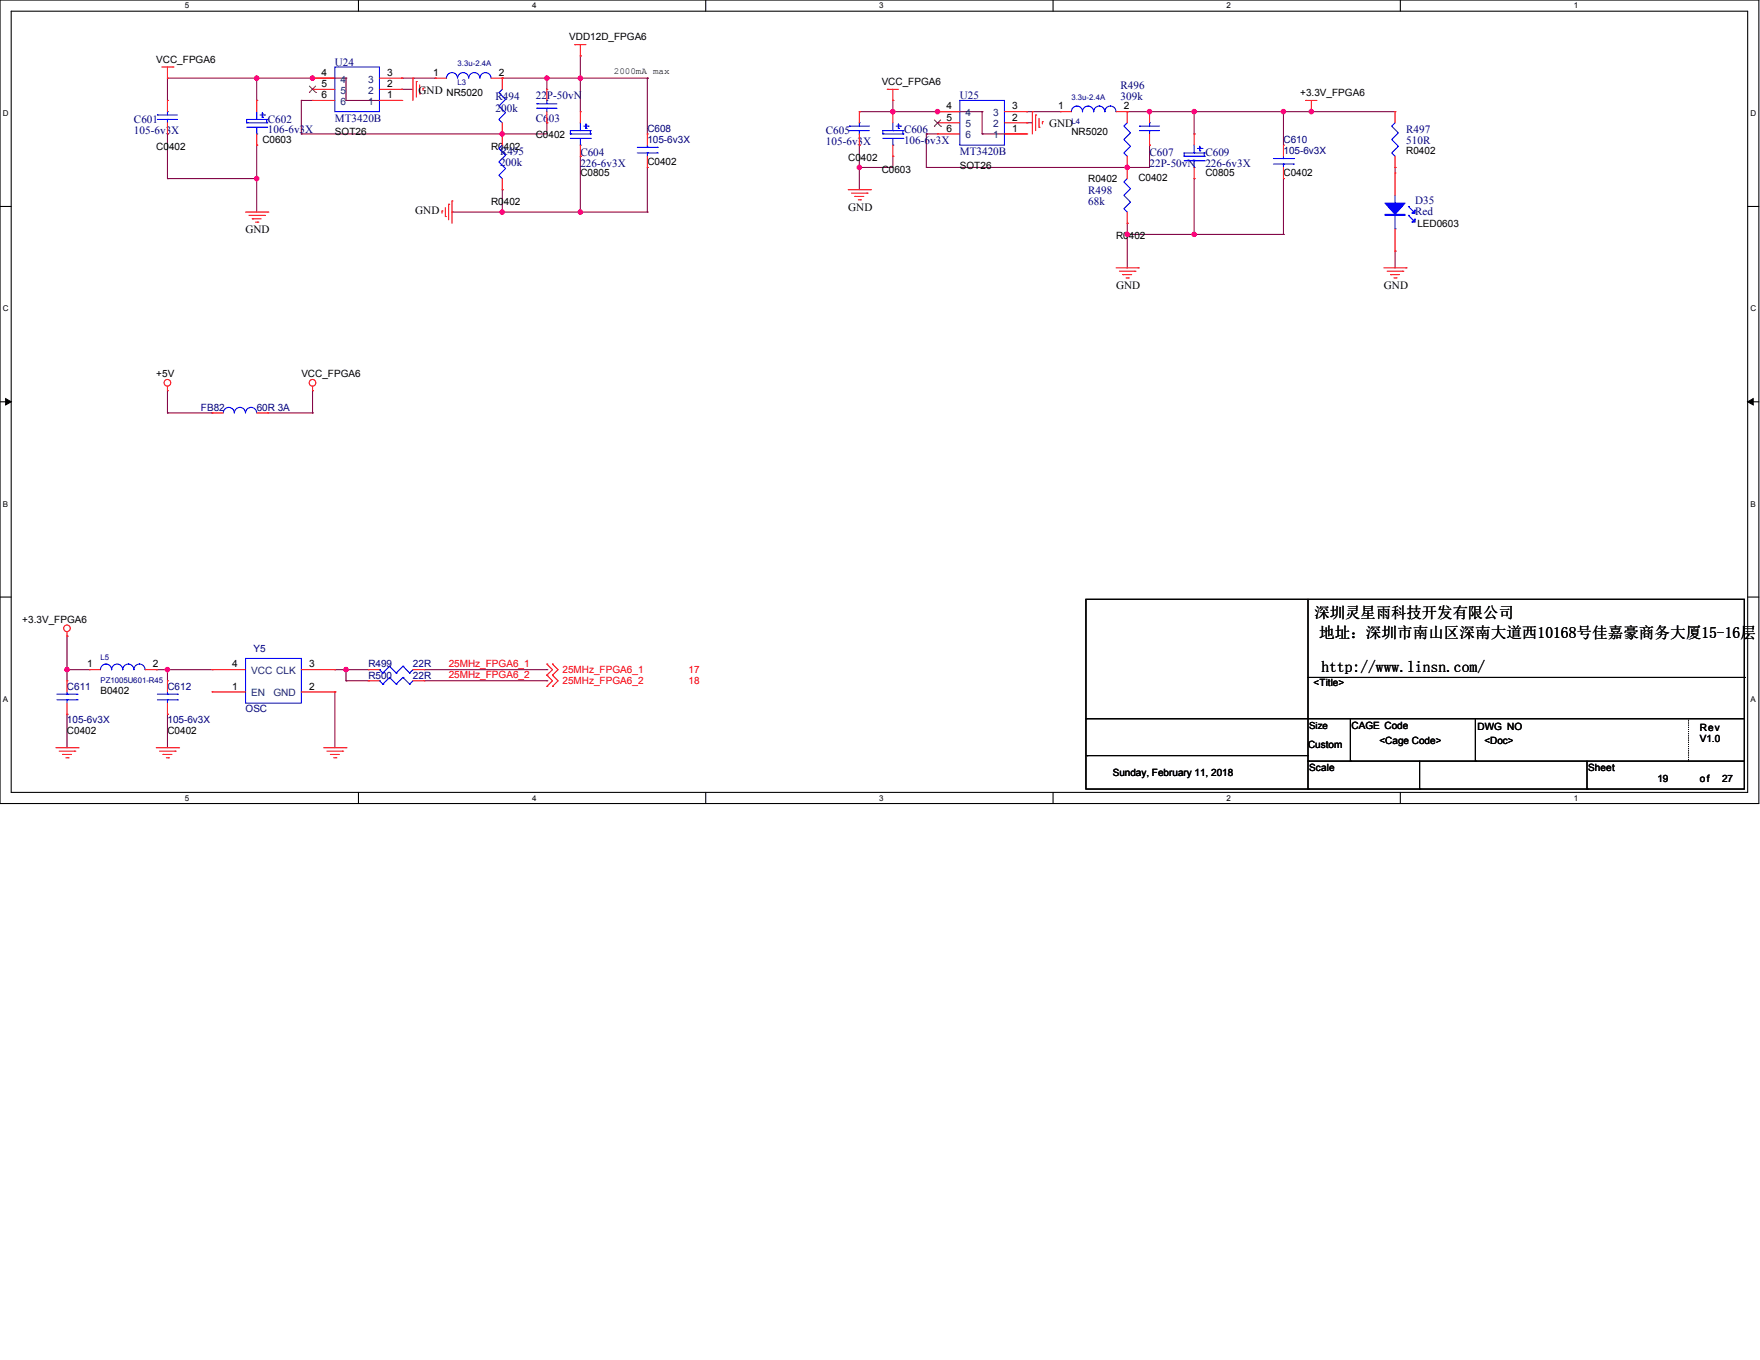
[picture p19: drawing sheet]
<svg xmlns="http://www.w3.org/2000/svg" width="1118mm" height="864mm" viewBox="0 0 1118 864" stroke-linecap="round" stroke-linejoin="round" font-family="sans-serif">
<defs><g id="words">
<g font-size="9.9">
<text x="835" y="393">深圳灵星雨科技开发有限公司</text>
<text x="838" y="405">地址：深圳市南山区深南大道西10168号佳嘉豪商务大厦15-16层</text>
<text x="839" y="427">http://www.linsn.com/</text>
</g>
<g font-size="7.1" fill="#000080">
<text x="213" y="42">U24</text>
<text x="712" y="57">R496</text>
<text x="315" y="64">R494</text>
<text x="340" y="63">22P-50vN</text>
<text x="609" y="63">U25</text>
<text x="712" y="64">309k</text>
<text x="315" y="71">200k</text>
<text x="85" y="78">C601</text>
<text x="170" y="78">C602</text>
<text x="213" y="77">MT3420B</text>
<text x="340" y="77">C603</text>
<text x="85" y="85">105-6v3X</text>
<text x="170" y="84">106-6v3X</text>
<text x="524" y="85">C605</text>
<text x="574" y="84">C606</text>
<text x="893" y="84">R497</text>
<text x="524" y="92">105-6v3X</text>
<text x="574" y="91">106-6v3X</text>
<text x="893" y="91">510R</text>
<text x="318" y="99">R495</text>
<text x="369" y="99">C604</text>
<text x="609" y="99">MT3420B</text>
<text x="730" y="99">C607</text>
<text x="765" y="99">C609</text>
<text x="318" y="106">200k</text>
<text x="369" y="106">226-6v3X</text>
<text x="730" y="106">22P-50vN</text>
<text x="765" y="106">226-6v3X</text>
<text x="691" y="123">R498</text>
<text x="691" y="130">68k</text>
<text x="899" y="130">D35</text>
<text x="899" y="137">Red</text>
</g>
<g font-size="7.1">
<text x="266" y="60">GND NR5020</text>
<text x="666" y="81">GND</text>
<text x="264" y="136">GND</text>
<text x="539" y="134">GND</text>
<text x="156" y="148">GND</text>
<text x="709" y="184">GND</text>
<text x="879" y="184">GND</text>
</g>
<g font-size="6.4">
<text x="204" y="48">4</text>
<text x="246" y="48">3</text>
<text x="275" y="48">1</text>
<text x="317" y="48">2</text>
<text x="204" y="55">5</text>
<text x="246" y="55">2</text>
<text x="204" y="62">6</text>
<text x="246" y="62">1</text>
<text x="601" y="69">4</text>
<text x="643" y="69">3</text>
<text x="672" y="69">1</text>
<text x="714" y="69">2</text>
<text x="601" y="77">5</text>
<text x="643" y="77">2</text>
<text x="601" y="84">6</text>
<text x="643" y="84">1</text>
<text x="55" y="424">1</text>
<text x="97" y="424">2</text>
<text x="147" y="424">4</text>
<text x="196" y="424">3</text>
<text x="147" y="438">1</text>
<text x="196" y="438">2</text>
</g>
<g font-size="6.4" fill="#004080">
<text x="216" y="52">4</text>
<text x="234" y="52">3</text>
<text x="216" y="60">5</text>
<text x="234" y="60">2</text>
<text x="216" y="67">6</text>
<text x="234" y="67">1</text>
<text x="613" y="74">4</text>
<text x="631" y="74">3</text>
<text x="613" y="81">5</text>
<text x="631" y="81">2</text>
<text x="613" y="88">6</text>
<text x="631" y="88">1</text>
<text x="159" y="428">VCC CLK</text>
<text x="159" y="442">EN</text>
<text x="174" y="442">GND</text>
</g>
<g font-size="6.3">
<text x="361" y="26">VDD12D_FPGA6</text>
<text x="99" y="40">VCC_FPGA6</text>
<text x="560" y="54">VCC_FPGA6</text>
<text x="826" y="61">+3.3V_FPGA6</text>
<text x="213" y="86">SOT26</text>
<text x="340" y="88">C0402</text>
<text x="680" y="86">NR5020</text>
<text x="99" y="95">C0402</text>
<text x="167" y="91">C0603</text>
<text x="312" y="95">R0402</text>
<text x="893" y="98">R0402</text>
<text x="411" y="105">C0402</text>
<text x="539" y="102">C0402</text>
<text x="609" y="107">SOT26</text>
<text x="369" y="112">C0805</text>
<text x="560" y="110">C0603</text>
<text x="765" y="112">C0805</text>
<text x="815" y="112">C0402</text>
<text x="691" y="116">R0402</text>
<text x="723" y="115">C0402</text>
<text x="312" y="130">R0402</text>
<text x="900" y="144">LED0603</text>
<text x="709" y="152">R0402</text>
<text x="99" y="240">+5V</text>
<text x="191" y="240">VCC_FPGA6</text>
<text x="14" y="396">+3.3V_FPGA6</text>
<text x="834" y="436">&lt;Title&gt;</text>
<text x="64" y="441">B0402</text>
<text x="43" y="466">C0402</text>
<text x="106" y="466">C0402</text>
<text x="858" y="463">CAGE Code</text>
<text x="938" y="464">DWG NO</text>
<text x="1079" y="464">Rev</text>
<text x="876" y="473">&lt;Cage Code&gt;</text>
<text x="943" y="473">&lt;Doc&gt;</text>
<text x="1079" y="471">V1.0</text>
<text x="831" y="475">Custom</text>
<text x="831" y="490">Scale</text>
<text x="1008" y="490">Sheet</text>
<text x="707" y="493">Sunday, February 11, 2018</text>
<text x="1052" y="497">19</text>
<text x="1079" y="497">of</text>
<text x="1093" y="497">27</text>
</g>
<g font-size="6.3" fill="#000080">
<text x="411" y="84">C608</text>
<text x="411" y="91">105-6v3X</text>
<text x="815" y="91">C610</text>
<text x="815" y="98">105-6v3X</text>
<text x="128" y="261">FB82</text>
<text x="163" y="261">60R 3A</text>
<text x="161" y="414">Y5</text>
<text x="234" y="424">R499</text>
<text x="262" y="424">22R</text>
<text x="234" y="431">R500</text>
<text x="262" y="431">22R</text>
<text x="43" y="438">C611</text>
<text x="106" y="438">C612</text>
<text x="156" y="452">OSC</text>
<text x="43" y="459">105-6v3X</text>
<text x="106" y="459">105-6v3X</text>
</g>
<g font-size="6.3" fill="#f00">
<text x="285" y="423">25MHz_FPGA6_1</text>
<text x="285" y="430">25MHz_FPGA6_2</text>
<text x="357" y="427">25MHz_FPGA6_1</text>
<text x="437" y="427">17</text>
<text x="357" y="434">25MHz_FPGA6_2</text>
<text x="437" y="434">18</text>
</g>
<text font-size="6.2" x="831" y="463">Size</text>
<text font-size="5.9" x="390" y="47">2000mA max</text>
<g font-size="5.1">
<text x="117" y="5">5</text>
<text x="338" y="5">4</text>
<text x="558" y="5">3</text>
<text x="779" y="5">2</text>
<text x="999" y="5">1</text>
<text x="2" y="74">D</text>
<text x="1112" y="74">D</text>
<text x="2" y="198">C</text>
<text x="1112" y="198">C</text>
<text x="2" y="322">B</text>
<text x="1112" y="322">B</text>
<text x="2" y="446">A</text>
<text x="1112" y="446">A</text>
<text x="117" y="508">5</text>
<text x="338" y="508">4</text>
<text x="558" y="508">3</text>
<text x="779" y="508">2</text>
<text x="999" y="508">1</text>
</g>
<g font-size="5" fill="#000080">
<text x="291" y="42">3.3u-2.4A</text>
<text x="291" y="54">L3</text>
<text x="680" y="63">3.3u-2.4A</text>
<text x="680" y="79">L4</text>
<text x="64" y="419">L5</text>
<text x="64" y="434">PZ1005U601-R45</text>
</g>
</g></defs>
<path d="M0 0h1117v510h-1117zM7 7h1103v496h-1103z" fill="none" stroke="#000" stroke-width=".68"/>
<g fill="#fff">
<path d="M117 1h3v5h-3z"/>
<path d="M117 504h3v6h-3z"/>
</g>
<path d="M228 0v7M228 503v7" fill="none" stroke="#000" stroke-width=".68"/>
<g fill="#fff">
<path d="M338 1h3v5h-3z"/>
<path d="M338 504h3v6h-3z"/>
</g>
<path d="M448 0v7M448 503v7" fill="none" stroke="#000" stroke-width=".68"/>
<g fill="#fff">
<path d="M558 1h3v5h-3z"/>
<path d="M558 504h3v6h-3z"/>
</g>
<path d="M669 0v7M669 503v7" fill="none" stroke="#000" stroke-width=".68"/>
<g fill="#fff">
<path d="M779 1h3v5h-3z"/>
<path d="M779 504h3v6h-3z"/>
</g>
<path d="M889 0v7M889 503v7" fill="none" stroke="#000" stroke-width=".68"/>
<g fill="#fff">
<path d="M999 1h3v5h-3z"/>
<path d="M999 504h3v6h-3z"/>
<path d="M2 69h4v6h-4z"/>
<path d="M1112 69h3v6h-3z"/>
<path d="M2 193h4v6h-4z"/>
<path d="M1112 193h3v6h-3z"/>
</g>
<path d="M0 131h7M1110 131h7" fill="none" stroke="#000" stroke-width=".68"/>
<g fill="#fff">
<path d="M2 317h3v6h-3z"/>
<path d="M1112 317h3v6h-3z"/>
</g>
<path d="M0 255h7M1110 255h7" fill="none" stroke="#000" stroke-width=".68"/>
<path d="M4 253l3 2-3 2zM1110 255l3-2v4z" fill="#000" stroke="#000" stroke-width=".63"/>
<g fill="#fff">
<path d="M2 441h3v6h-3z"/>
<path d="M1112 441h3v6h-3z"/>
</g>
<path d="M0 379h7M1110 379h7" fill="none" stroke="#000" stroke-width=".68"/>
<path d="M43 404v21" fill="none" stroke="#800040" stroke-width=".68"/>
<circle cx="43" cy="404" r=".3" fill="#800040"/>
<path d="M43 425h14" fill="none" stroke="#800040" stroke-width=".68"/>
<circle cx="43" cy="425" r=".3" fill="#800040"/>
<circle cx="43" cy="425" r="1.4" fill="#f0f" stroke="#f0f" stroke-width=".68"/>
<path d="M43 425v7" fill="none" stroke="#800040" stroke-width=".68"/>
<circle cx="43" cy="425" r=".3" fill="#800040"/>
<path d="M43 454v21" fill="none" stroke="#800040" stroke-width=".68"/>
<circle cx="43" cy="454" r=".3" fill="#800040"/>
<path d="M99 425h7" fill="none" stroke="#800040" stroke-width=".68"/>
<circle cx="99" cy="425" r=".3" fill="#800040"/>
<path d="M106 425v7" fill="none" stroke="#800040" stroke-width=".68"/>
<circle cx="106" cy="425" r=".3" fill="#800040"/>
<path d="M106 454v21" fill="none" stroke="#800040" stroke-width=".68"/>
<circle cx="106" cy="454" r=".3" fill="#800040"/>
<path d="M106 425h29" fill="none" stroke="#800040" stroke-width=".68"/>
<circle cx="106" cy="425" r=".3" fill="#800040"/>
<circle cx="106" cy="425" r="1.4" fill="#f0f" stroke="#f0f" stroke-width=".68"/>
<path d="M213 439v36" fill="none" stroke="#800040" stroke-width=".68"/>
<circle cx="213" cy="439" r=".3" fill="#800040"/>
<path d="M213 425h7" fill="none" stroke="#800040" stroke-width=".68"/>
<circle cx="213" cy="425" r=".3" fill="#800040"/>
<path d="M269 425h78" fill="none" stroke="#800040" stroke-width=".68"/>
<circle cx="347" cy="425" r=".3" fill="#800040"/>
<path d="M269 432h78" fill="none" stroke="#800040" stroke-width=".68"/>
<circle cx="347" cy="432" r=".3" fill="#800040"/>
<path d="M220 432h14" fill="none" stroke="#800040" stroke-width=".68"/>
<circle cx="220" cy="432" r=".3" fill="#800040"/>
<path d="M220 425v7" fill="none" stroke="#800040" stroke-width=".68"/>
<circle cx="220" cy="425" r=".3" fill="#800040"/>
<path d="M220 425h14" fill="none" stroke="#800040" stroke-width=".68"/>
<circle cx="220" cy="425" r=".3" fill="#800040"/>
<circle cx="220" cy="425" r="1.4" fill="#f0f" stroke="#f0f" stroke-width=".68"/>
<path d="M716 142v7" fill="none" stroke="#800040" stroke-width=".68"/>
<circle cx="716" cy="142" r=".3" fill="#800040"/>
<path d="M716 149v21" fill="none" stroke="#800040" stroke-width=".68"/>
<circle cx="716" cy="149" r=".3" fill="#800040"/>
<circle cx="716" cy="149" r="1.4" fill="#f0f" stroke="#f0f" stroke-width=".68"/>
<path d="M220 64h35" fill="none" stroke="#800040" stroke-width=".68"/>
<circle cx="220" cy="64" r=".3" fill="#800040"/>
<path d="M220 50v14" fill="none" stroke="#800040" stroke-width=".68"/>
<circle cx="220" cy="50" r=".3" fill="#800040"/>
<path d="M198 50h22" fill="none" stroke="#800040" stroke-width=".68"/>
<circle cx="198" cy="50" r=".3" fill="#800040"/>
<circle cx="198" cy="50" r="1.4" fill="#f0f" stroke="#f0f" stroke-width=".68"/>
<path d="M255 57h7" fill="none" stroke="#800040" stroke-width=".68"/>
<circle cx="255" cy="57" r=".3" fill="#800040"/>
<path d="M369 35v15" fill="none" stroke="#800040" stroke-width=".68"/>
<circle cx="369" cy="35" r=".3" fill="#800040"/>
<path d="M163 50v14" fill="none" stroke="#800040" stroke-width=".68"/>
<circle cx="163" cy="64" r=".3" fill="#800040"/>
<path d="M347 50v7" fill="none" stroke="#800040" stroke-width=".68"/>
<circle cx="347" cy="50" r=".3" fill="#800040"/>
<circle cx="347" cy="50" r="1.4" fill="#f0f" stroke="#f0f" stroke-width=".68"/>
<path d="M287 135h32" fill="none" stroke="#800040" stroke-width=".68"/>
<circle cx="287" cy="135" r=".3" fill="#800040"/>
<path d="M347 50h22" fill="none" stroke="#800040" stroke-width=".68"/>
<circle cx="347" cy="50" r=".3" fill="#800040"/>
<path d="M319 120v15" fill="none" stroke="#800040" stroke-width=".68"/>
<circle cx="319" cy="120" r=".3" fill="#800040"/>
<circle cx="319" cy="135" r="1.4" fill="#f0f" stroke="#f0f" stroke-width=".68"/>
<path d="M369 50v21" fill="none" stroke="#800040" stroke-width=".68"/>
<circle cx="369" cy="50" r=".3" fill="#800040"/>
<circle cx="369" cy="50" r="1.4" fill="#f0f" stroke="#f0f" stroke-width=".68"/>
<path d="M369 99v36" fill="none" stroke="#800040" stroke-width=".68"/>
<circle cx="369" cy="99" r=".3" fill="#800040"/>
<circle cx="369" cy="135" r="1.4" fill="#f0f" stroke="#f0f" stroke-width=".68"/>
<path d="M833 71h53" fill="none" stroke="#800040" stroke-width=".68"/>
<circle cx="833" cy="71" r=".3" fill="#800040"/>
<circle cx="833" cy="71" r="1.4" fill="#f0f" stroke="#f0f" stroke-width=".68"/>
<path d="M716 106h14" fill="none" stroke="#800040" stroke-width=".68"/>
<circle cx="716" cy="106" r=".3" fill="#800040"/>
<path d="M624 85h28" fill="none" stroke="#800040" stroke-width=".68"/>
<circle cx="624" cy="85" r=".3" fill="#800040"/>
<path d="M624 71v14" fill="none" stroke="#800040" stroke-width=".68"/>
<circle cx="624" cy="71" r=".3" fill="#800040"/>
<path d="M595 71h29" fill="none" stroke="#800040" stroke-width=".68"/>
<circle cx="595" cy="71" r=".3" fill="#800040"/>
<circle cx="595" cy="71" r="1.4" fill="#f0f" stroke="#f0f" stroke-width=".68"/>
<path d="M652 78h4" fill="none" stroke="#800040" stroke-width=".68"/>
<circle cx="652" cy="78" r=".3" fill="#800040"/>
<path d="M163 50h35" fill="none" stroke="#800040" stroke-width=".68"/>
<circle cx="198" cy="50" r=".3" fill="#800040"/>
<path d="M106 50v14" fill="none" stroke="#800040" stroke-width=".68"/>
<circle cx="106" cy="64" r=".3" fill="#800040"/>
<path d="M567 99v7" fill="none" stroke="#800040" stroke-width=".68"/>
<circle cx="567" cy="99" r=".3" fill="#800040"/>
<path d="M546 106h21" fill="none" stroke="#800040" stroke-width=".68"/>
<circle cx="546" cy="106" r=".3" fill="#800040"/>
<circle cx="546" cy="106" r="1.4" fill="#f0f" stroke="#f0f" stroke-width=".68"/>
<path d="M546 106v14" fill="none" stroke="#800040" stroke-width=".68"/>
<circle cx="546" cy="106" r=".3" fill="#800040"/>
<path d="M758 113v36" fill="none" stroke="#800040" stroke-width=".68"/>
<circle cx="758" cy="113" r=".3" fill="#800040"/>
<circle cx="758" cy="149" r="1.4" fill="#f0f" stroke="#f0f" stroke-width=".68"/>
<path d="M716 149h42" fill="none" stroke="#800040" stroke-width=".68"/>
<circle cx="716" cy="149" r=".3" fill="#800040"/>
<path d="M567 71v1" fill="none" stroke="#800040" stroke-width=".68"/>
<circle cx="567" cy="71" r=".3" fill="#800040"/>
<path d="M567 64v7" fill="none" stroke="#800040" stroke-width=".68"/>
<circle cx="567" cy="64" r=".3" fill="#800040"/>
<path d="M588 85h7" fill="none" stroke="#800040" stroke-width=".68"/>
<circle cx="588" cy="85" r=".3" fill="#800040"/>
<path d="M652 71h21" fill="none" stroke="#800040" stroke-width=".68"/>
<circle cx="652" cy="71" r=".3" fill="#800040"/>
<path d="M546 92v14" fill="none" stroke="#800040" stroke-width=".68"/>
<circle cx="546" cy="92" r=".3" fill="#800040"/>
<path d="M758 71h57" fill="none" stroke="#800040" stroke-width=".68"/>
<circle cx="815" cy="71" r=".3" fill="#800040"/>
<circle cx="815" cy="71" r="1.4" fill="#f0f" stroke="#f0f" stroke-width=".68"/>
<path d="M886 106v4" fill="none" stroke="#800040" stroke-width=".68"/>
<circle cx="886" cy="106" r=".3" fill="#800040"/>
<path d="M369 50h42" fill="none" stroke="#800040" stroke-width=".68"/>
<circle cx="411" cy="50" r=".3" fill="#800040"/>
<path d="M588 106h128" fill="none" stroke="#800040" stroke-width=".68"/>
<circle cx="588" cy="106" r=".3" fill="#800040"/>
<circle cx="716" cy="106" r="1.4" fill="#f0f" stroke="#f0f" stroke-width=".68"/>
<path d="M730 92v14" fill="none" stroke="#800040" stroke-width=".68"/>
<circle cx="730" cy="92" r=".3" fill="#800040"/>
<path d="M588 85v21" fill="none" stroke="#800040" stroke-width=".68"/>
<circle cx="588" cy="85" r=".3" fill="#800040"/>
<path d="M191 85h128" fill="none" stroke="#800040" stroke-width=".68"/>
<circle cx="191" cy="85" r=".3" fill="#800040"/>
<circle cx="319" cy="85" r="1.4" fill="#f0f" stroke="#f0f" stroke-width=".68"/>
<path d="M255 50h21" fill="none" stroke="#800040" stroke-width=".68"/>
<circle cx="255" cy="50" r=".3" fill="#800040"/>
<path d="M191 64h7" fill="none" stroke="#800040" stroke-width=".68"/>
<circle cx="191" cy="64" r=".3" fill="#800040"/>
<path d="M347 78v7" fill="none" stroke="#800040" stroke-width=".68"/>
<circle cx="347" cy="78" r=".3" fill="#800040"/>
<path d="M546 71h21" fill="none" stroke="#800040" stroke-width=".68"/>
<circle cx="546" cy="71" r=".3" fill="#800040"/>
<circle cx="567" cy="71" r="1.4" fill="#f0f" stroke="#f0f" stroke-width=".68"/>
<path d="M191 64v21" fill="none" stroke="#800040" stroke-width=".68"/>
<circle cx="191" cy="64" r=".3" fill="#800040"/>
<path d="M730 71h28" fill="none" stroke="#800040" stroke-width=".68"/>
<circle cx="730" cy="71" r=".3" fill="#800040"/>
<path d="M106 85v28" fill="none" stroke="#800040" stroke-width=".68"/>
<circle cx="106" cy="85" r=".3" fill="#800040"/>
<path d="M319 135h50" fill="none" stroke="#800040" stroke-width=".68"/>
<circle cx="319" cy="135" r=".3" fill="#800040"/>
<path d="M163 92v21" fill="none" stroke="#800040" stroke-width=".68"/>
<circle cx="163" cy="92" r=".3" fill="#800040"/>
<path d="M163 113v22" fill="none" stroke="#800040" stroke-width=".68"/>
<circle cx="163" cy="113" r=".3" fill="#800040"/>
<circle cx="163" cy="113" r="1.4" fill="#f0f" stroke="#f0f" stroke-width=".68"/>
<path d="M106 113h57" fill="none" stroke="#800040" stroke-width=".68"/>
<circle cx="106" cy="113" r=".3" fill="#800040"/>
<path d="M106 50h57" fill="none" stroke="#800040" stroke-width=".68"/>
<circle cx="163" cy="50" r=".3" fill="#800040"/>
<circle cx="163" cy="50" r="1.4" fill="#f0f" stroke="#f0f" stroke-width=".68"/>
<path d="M716 71h14" fill="none" stroke="#800040" stroke-width=".68"/>
<circle cx="716" cy="71" r=".3" fill="#800040"/>
<circle cx="730" cy="71" r="1.4" fill="#f0f" stroke="#f0f" stroke-width=".68"/>
<path d="M319 85h28" fill="none" stroke="#800040" stroke-width=".68"/>
<circle cx="319" cy="85" r=".3" fill="#800040"/>
<path d="M319 50h28" fill="none" stroke="#800040" stroke-width=".68"/>
<circle cx="319" cy="50" r=".3" fill="#800040"/>
<path d="M758 71v14" fill="none" stroke="#800040" stroke-width=".68"/>
<circle cx="758" cy="85" r=".3" fill="#800040"/>
<circle cx="758" cy="71" r="1.4" fill="#f0f" stroke="#f0f" stroke-width=".68"/>
<path d="M567 71h28" fill="none" stroke="#800040" stroke-width=".68"/>
<circle cx="567" cy="71" r=".3" fill="#800040"/>
<path d="M886 159v11" fill="none" stroke="#800040" stroke-width=".68"/>
<circle cx="886" cy="159" r=".3" fill="#800040"/>
<path d="M369 135h42" fill="none" stroke="#800040" stroke-width=".68"/>
<circle cx="411" cy="135" r=".3" fill="#800040"/>
<path d="M411 106v29" fill="none" stroke="#800040" stroke-width=".68"/>
<circle cx="411" cy="106" r=".3" fill="#800040"/>
<path d="M411 50v35" fill="none" stroke="#800040" stroke-width=".68"/>
<circle cx="411" cy="50" r=".3" fill="#800040"/>
<path d="M758 149h57" fill="none" stroke="#800040" stroke-width=".68"/>
<circle cx="815" cy="149" r=".3" fill="#800040"/>
<path d="M815 113v36" fill="none" stroke="#800040" stroke-width=".68"/>
<circle cx="815" cy="113" r=".3" fill="#800040"/>
<path d="M815 71v21" fill="none" stroke="#800040" stroke-width=".68"/>
<circle cx="815" cy="71" r=".3" fill="#800040"/>
<path d="M815 71h18" fill="none" stroke="#800040" stroke-width=".68"/>
<circle cx="833" cy="71" r=".3" fill="#800040"/>
<path d="M106 248v14" fill="none" stroke="#800040" stroke-width=".68"/>
<circle cx="106" cy="262" r=".3" fill="#800040"/>
<path d="M106 262h29" fill="none" stroke="#800040" stroke-width=".68"/>
<circle cx="135" cy="262" r=".3" fill="#800040"/>
<path d="M170 262h28" fill="none" stroke="#800040" stroke-width=".68"/>
<circle cx="198" cy="262" r=".3" fill="#800040"/>
<path d="M198 248v14" fill="none" stroke="#800040" stroke-width=".68"/>
<circle cx="198" cy="248" r=".3" fill="#800040"/>
<path d="M43 401v3" fill="none" stroke="#f00" stroke-width=".68"/>
<circle cx="43" cy="404" r=".3" fill="#f00"/>
<g fill="none" stroke="#f00" stroke-width=".68">
<path d="M35 475h15"/>
<circle cx="43" cy="399" r="2.1"/>
</g>
<circle cx="50" cy="475" r=".3" fill="#f00"/>
<path d="M38 477h9" fill="none" stroke="#f00" stroke-width=".68"/>
<circle cx="47" cy="477" r=".3" fill="#f00"/>
<path d="M40 479h5" fill="none" stroke="#f00" stroke-width=".68"/>
<circle cx="40" cy="479" r=".3" fill="#f00"/>
<path d="M42 481h1" fill="none" stroke="#f00" stroke-width=".68"/>
<circle cx="43" cy="481" r=".3" fill="#f00"/>
<path d="M99 475h14" fill="none" stroke="#f00" stroke-width=".68"/>
<circle cx="113" cy="475" r=".3" fill="#f00"/>
<path d="M101 477h10" fill="none" stroke="#f00" stroke-width=".68"/>
<circle cx="111" cy="477" r=".3" fill="#f00"/>
<path d="M104 479h5" fill="none" stroke="#f00" stroke-width=".68"/>
<circle cx="104" cy="479" r=".3" fill="#f00"/>
<path d="M106 481h1" fill="none" stroke="#f00" stroke-width=".68"/>
<circle cx="107" cy="481" r=".3" fill="#f00"/>
<path d="M206 475h14" fill="none" stroke="#f00" stroke-width=".68"/>
<circle cx="220" cy="475" r=".3" fill="#f00"/>
<path d="M208 477h10" fill="none" stroke="#f00" stroke-width=".68"/>
<circle cx="218" cy="477" r=".3" fill="#f00"/>
<path d="M210 479h5" fill="none" stroke="#f00" stroke-width=".68"/>
<circle cx="210" cy="479" r=".3" fill="#f00"/>
<path d="M212 481h1" fill="none" stroke="#f00" stroke-width=".68"/>
<circle cx="213" cy="481" r=".3" fill="#f00"/>
<path d="M833 64v7" fill="none" stroke="#f00" stroke-width=".68"/>
<circle cx="833" cy="71" r=".3" fill="#f00"/>
<path d="M829 64h7" fill="none" stroke="#f00" stroke-width=".68"/>
<circle cx="829" cy="64" r=".3" fill="#f00"/>
<path d="M287 128v14" fill="none" stroke="#f00" stroke-width=".68"/>
<circle cx="287" cy="128" r=".3" fill="#f00"/>
<path d="M285 130v10" fill="none" stroke="#f00" stroke-width=".68"/>
<circle cx="285" cy="130" r=".3" fill="#f00"/>
<path d="M283 132v5" fill="none" stroke="#f00" stroke-width=".68"/>
<circle cx="283" cy="137" r=".3" fill="#f00"/>
<path d="M281 134v1" fill="none" stroke="#f00" stroke-width=".68"/>
<circle cx="281" cy="134" r=".3" fill="#f00"/>
<path d="M156 135h14" fill="none" stroke="#f00" stroke-width=".68"/>
<circle cx="170" cy="135" r=".3" fill="#f00"/>
<path d="M158 137h10" fill="none" stroke="#f00" stroke-width=".68"/>
<circle cx="168" cy="137" r=".3" fill="#f00"/>
<path d="M160 139h6" fill="none" stroke="#f00" stroke-width=".68"/>
<circle cx="160" cy="139" r=".3" fill="#f00"/>
<path d="M162 141h2" fill="none" stroke="#f00" stroke-width=".68"/>
<circle cx="164" cy="141" r=".3" fill="#f00"/>
<path d="M262 50v14" fill="none" stroke="#f00" stroke-width=".68"/>
<circle cx="262" cy="50" r=".3" fill="#f00"/>
<path d="M264 52v10" fill="none" stroke="#f00" stroke-width=".68"/>
<circle cx="264" cy="52" r=".3" fill="#f00"/>
<path d="M266 54v6" fill="none" stroke="#f00" stroke-width=".68"/>
<circle cx="266" cy="60" r=".3" fill="#f00"/>
<path d="M269 56v1" fill="none" stroke="#f00" stroke-width=".68"/>
<circle cx="269" cy="56" r=".3" fill="#f00"/>
<path d="M656 71v14" fill="none" stroke="#f00" stroke-width=".68"/>
<circle cx="656" cy="71" r=".3" fill="#f00"/>
<path d="M658 73v10" fill="none" stroke="#f00" stroke-width=".68"/>
<circle cx="658" cy="73" r=".3" fill="#f00"/>
<path d="M660 75v6" fill="none" stroke="#f00" stroke-width=".68"/>
<circle cx="660" cy="81" r=".3" fill="#f00"/>
<path d="M662 77v2" fill="none" stroke="#f00" stroke-width=".68"/>
<circle cx="662" cy="77" r=".3" fill="#f00"/>
<path d="M709 170h14" fill="none" stroke="#f00" stroke-width=".68"/>
<circle cx="723" cy="170" r=".3" fill="#f00"/>
<path d="M711 172h10" fill="none" stroke="#f00" stroke-width=".68"/>
<circle cx="721" cy="172" r=".3" fill="#f00"/>
<path d="M713 174h6" fill="none" stroke="#f00" stroke-width=".68"/>
<circle cx="713" cy="174" r=".3" fill="#f00"/>
<path d="M715 176h1" fill="none" stroke="#f00" stroke-width=".68"/>
<circle cx="716" cy="176" r=".3" fill="#f00"/>
<path d="M539 120h14" fill="none" stroke="#f00" stroke-width=".68"/>
<circle cx="553" cy="120" r=".3" fill="#f00"/>
<path d="M541 123h10" fill="none" stroke="#f00" stroke-width=".68"/>
<circle cx="551" cy="123" r=".3" fill="#f00"/>
<path d="M543 125h6" fill="none" stroke="#f00" stroke-width=".68"/>
<circle cx="543" cy="125" r=".3" fill="#f00"/>
<path d="M545 127h1" fill="none" stroke="#f00" stroke-width=".68"/>
<circle cx="546" cy="127" r=".3" fill="#f00"/>
<path d="M879 170h14" fill="none" stroke="#f00" stroke-width=".68"/>
<circle cx="893" cy="170" r=".3" fill="#f00"/>
<path d="M881 172h10" fill="none" stroke="#f00" stroke-width=".68"/>
<circle cx="891" cy="172" r=".3" fill="#f00"/>
<path d="M883 174h6" fill="none" stroke="#f00" stroke-width=".68"/>
<circle cx="883" cy="174" r=".3" fill="#f00"/>
<path d="M885 176h2" fill="none" stroke="#f00" stroke-width=".68"/>
<circle cx="887" cy="176" r=".3" fill="#f00"/>
<path d="M106 43v7" fill="none" stroke="#f00" stroke-width=".68"/>
<circle cx="106" cy="50" r=".3" fill="#f00"/>
<path d="M103 43h7" fill="none" stroke="#f00" stroke-width=".68"/>
<circle cx="110" cy="43" r=".3" fill="#f00"/>
<path d="M567 57v7" fill="none" stroke="#f00" stroke-width=".68"/>
<circle cx="567" cy="64" r=".3" fill="#f00"/>
<path d="M563 57h7" fill="none" stroke="#f00" stroke-width=".68"/>
<circle cx="563" cy="57" r=".3" fill="#f00"/>
<path d="M369 28v7" fill="none" stroke="#f00" stroke-width=".68"/>
<circle cx="369" cy="35" r=".3" fill="#f00"/>
<path d="M365 28h7" fill="none" stroke="#f00" stroke-width=".68"/>
<circle cx="365" cy="28" r=".3" fill="#f00"/>
<path d="M106 245v3" fill="none" stroke="#f00" stroke-width=".68"/>
<circle cx="106" cy="248" r=".3" fill="#f00"/>
<g fill="none" stroke="#f00" stroke-width=".68">
<path d="M198 245v3"/>
<circle cx="106" cy="243" r="2.1"/>
</g>
<circle cx="198" cy="248" r=".3" fill="#f00"/>
<g fill="none" stroke="#f00" stroke-width=".68">
<path d="M354 425l-3 4"/>
<circle cx="198" cy="243" r="2.1"/>
</g>
<circle cx="351" cy="429" r=".3" fill="#f00"/>
<path d="M351 422l3 3" fill="none" stroke="#f00" stroke-width=".68"/>
<circle cx="351" cy="422" r=".3" fill="#f00"/>
<path d="M351 425l-4 4" fill="none" stroke="#f00" stroke-width=".68"/>
<circle cx="347" cy="429" r=".3" fill="#f00"/>
<path d="M347 422l4 3" fill="none" stroke="#f00" stroke-width=".68"/>
<circle cx="347" cy="422" r=".3" fill="#f00"/>
<path d="M354 432l-3 4" fill="none" stroke="#f00" stroke-width=".68"/>
<circle cx="351" cy="436" r=".3" fill="#f00"/>
<path d="M351 429l3 3" fill="none" stroke="#f00" stroke-width=".68"/>
<circle cx="351" cy="429" r=".3" fill="#f00"/>
<path d="M351 432l-4 4" fill="none" stroke="#f00" stroke-width=".68"/>
<circle cx="347" cy="436" r=".3" fill="#f00"/>
<path d="M347 429l4 3" fill="none" stroke="#f00" stroke-width=".68"/>
<circle cx="347" cy="429" r=".3" fill="#f00"/>
<path d="M690 381h418v120h-418zM831 381v120M831 430h277M690 456h418M858 456v27M937 456v27M690 480h141M831 483h277M901 483v18M1008 483v18" fill="none" stroke="#000" stroke-width=".68"/>
<g fill="#000">
<circle cx="1108" cy="430" r=".3"/>
<circle cx="690" cy="456" r=".3"/>
<circle cx="690" cy="480" r=".3"/>
<circle cx="831" cy="483" r=".3"/>
<circle cx="858" cy="483" r=".3"/>
<circle cx="937" cy="483" r=".3"/>
<circle cx="831" cy="501" r=".3"/>
<circle cx="901" cy="501" r=".3"/>
<circle cx="1008" cy="501" r=".3"/>
</g>
<path d="M1072 456v27" fill="none" stroke="#000" stroke-width=".68" stroke-dasharray="0 1.4"/>
<circle cx="1072" cy="483" r=".3" fill="#000" stroke-dasharray="0 1.4"/>
<path d="M284 50a4 4 0 0 1 3-4 4 4 0 0 1 4 4 4 4 0 0 1 3-4 4 4 0 0 1 4 4 4 4 0 0 1 3-4 4 4 0 0 1 4 4 4 4 0 0 1 3-4 4 4 0 0 1 4 4" fill="none" stroke="#00f" stroke-width=".68"/>
<path d="M276 50h8" fill="none" stroke="#f00" stroke-width=".68"/>
<circle cx="276" cy="50" r=".3" fill="#f00"/>
<path d="M312 50h7" fill="none" stroke="#f00" stroke-width=".68"/>
<circle cx="319" cy="50" r=".3" fill="#f00"/>
<path d="M319 57l-2 2 4 4-4 4 4 5-4 4 2 2" fill="none" stroke="#00f" stroke-width=".68"/>
<path d="M319 78v7" fill="none" stroke="#f00" stroke-width=".68"/>
<circle cx="319" cy="85" r=".3" fill="#f00"/>
<path d="M319 50v7" fill="none" stroke="#f00" stroke-width=".68"/>
<circle cx="319" cy="50" r=".3" fill="#f00"/>
<path d="M213 43h28v28h-28z" fill="none" stroke="#00f" stroke-width=".68"/>
<path d="M241 64h14" fill="none" stroke="#f00" stroke-width=".68"/>
<circle cx="255" cy="64" r=".3" fill="#f00"/>
<path d="M241 57h14" fill="none" stroke="#f00" stroke-width=".68"/>
<circle cx="255" cy="57" r=".3" fill="#f00"/>
<path d="M241 50h14" fill="none" stroke="#f00" stroke-width=".68"/>
<circle cx="255" cy="50" r=".3" fill="#f00"/>
<path d="M198 50h15" fill="none" stroke="#f00" stroke-width=".68"/>
<circle cx="198" cy="50" r=".3" fill="#f00"/>
<path d="M198 57h15" fill="none" stroke="#f00" stroke-width=".68"/>
<circle cx="198" cy="57" r=".3" fill="#f00"/>
<path d="M196 59h.1M196 55l5 4M201 59h.1M201 55l-5 4" fill="none" stroke="#804000" stroke-width=".63"/>
<path d="M198 64h15" fill="none" stroke="#f00" stroke-width=".68"/>
<circle cx="198" cy="64" r=".3" fill="#f00"/>
<path d="M716 78l-2 2 4 4-4 5 4 4-4 4 2 2" fill="none" stroke="#00f" stroke-width=".68"/>
<path d="M716 99v7" fill="none" stroke="#f00" stroke-width=".68"/>
<circle cx="716" cy="106" r=".3" fill="#f00"/>
<path d="M716 71v7" fill="none" stroke="#f00" stroke-width=".68"/>
<circle cx="716" cy="71" r=".3" fill="#f00"/>
<path d="M680 71a4 4 0 0 1 4-4 4 4 0 0 1 3 4 4 4 0 0 1 4-4 4 4 0 0 1 3 4M695 71a4 4 0 0 1 3-4 4 4 0 0 1 4 4 4 4 0 0 1 3-4 4 4 0 0 1 4 4" fill="none" stroke="#00f" stroke-width=".68"/>
<path d="M673 71h7" fill="none" stroke="#f00" stroke-width=".68"/>
<circle cx="673" cy="71" r=".3" fill="#f00"/>
<path d="M709 71h7" fill="none" stroke="#f00" stroke-width=".68"/>
<circle cx="716" cy="71" r=".3" fill="#f00"/>
<path d="M894 137l3 3" fill="none" stroke="#00f" stroke-width=".68"/>
<circle cx="894" cy="137" r=".3" fill="#00f"/>
<path d="M894 131l3 3" fill="none" stroke="#00f" stroke-width=".68"/>
<circle cx="894" cy="131" r=".3" fill="#00f"/>
<path d="M886 124v21" fill="none" stroke="#00f" stroke-width=".68"/>
<circle cx="886" cy="145" r=".3" fill="#00f"/>
<g fill="#00f" stroke="#00f" stroke-width=".68">
<path d="M879 129h13l-6 7z"/>
<path d="M899 139v2h-3z"/>
<path d="M899 133v2h-3z"/>
<path d="M879 136h13v1h-13z" fill-rule="evenodd"/>
</g>
<path d="M886 110v14" fill="none" stroke="#f00" stroke-width=".68"/>
<circle cx="886" cy="110" r=".3" fill="#f00"/>
<path d="M886 145v14" fill="none" stroke="#f00" stroke-width=".68"/>
<circle cx="886" cy="159" r=".3" fill="#f00"/>
<path d="M156 418h35v28h-35z" fill="none" stroke="#00f" stroke-width=".68"/>
<path d="M135 425h21" fill="none" stroke="#f00" stroke-width=".68"/>
<circle cx="135" cy="425" r=".3" fill="#f00"/>
<path d="M135 439h21" fill="none" stroke="#f00" stroke-width=".68"/>
<circle cx="135" cy="439" r=".3" fill="#f00"/>
<path d="M191 425h22" fill="none" stroke="#f00" stroke-width=".68"/>
<circle cx="213" cy="425" r=".3" fill="#f00"/>
<path d="M191 439h22" fill="none" stroke="#f00" stroke-width=".68"/>
<circle cx="213" cy="439" r=".3" fill="#f00"/>
<path d="M716 113l-2 3 4 4-4 4 4 4-4 5 2 2" fill="none" stroke="#00f" stroke-width=".68"/>
<path d="M716 135v7" fill="none" stroke="#f00" stroke-width=".68"/>
<circle cx="716" cy="142" r=".3" fill="#f00"/>
<path d="M716 106v7" fill="none" stroke="#f00" stroke-width=".68"/>
<circle cx="716" cy="106" r=".3" fill="#f00"/>
<path d="M546 78v2" fill="none" stroke="#00f" stroke-width=".68"/>
<circle cx="546" cy="78" r=".3" fill="#00f"/>
<path d="M546 83v2" fill="none" stroke="#00f" stroke-width=".68"/>
<circle cx="546" cy="83" r=".3" fill="#00f"/>
<path d="M539 80h13" fill="none" stroke="#00f" stroke-width=".68"/>
<circle cx="539" cy="80" r=".3" fill="#00f"/>
<path d="M539 83h13" fill="none" stroke="#00f" stroke-width=".68"/>
<circle cx="539" cy="83" r=".3" fill="#00f"/>
<path d="M546 85v7" fill="none" stroke="#f00" stroke-width=".68"/>
<circle cx="546" cy="92" r=".3" fill="#f00"/>
<path d="M546 71v7" fill="none" stroke="#f00" stroke-width=".68"/>
<circle cx="546" cy="71" r=".3" fill="#f00"/>
<path d="M319 92l-2 2 4 5-4 4 4 4-4 4 2 2" fill="none" stroke="#00f" stroke-width=".68"/>
<path d="M319 113v7" fill="none" stroke="#f00" stroke-width=".68"/>
<circle cx="319" cy="120" r=".3" fill="#f00"/>
<path d="M319 85v7" fill="none" stroke="#f00" stroke-width=".68"/>
<circle cx="319" cy="85" r=".3" fill="#f00"/>
<path d="M372 81v1" fill="none" stroke="#00f" stroke-width=".68"/>
<circle cx="372" cy="82" r=".3" fill="#00f"/>
<path d="M372 79h.1" fill="none" stroke="#00f" stroke-width=".68"/>
<circle cx="372" cy="79" r=".3" fill="#00f"/>
<path d="M375 83v2" fill="none" stroke="#00f" stroke-width=".68"/>
<circle cx="375" cy="85" r=".3" fill="#00f"/>
<path d="M372 79v3" fill="none" stroke="#00f" stroke-width=".68"/>
<circle cx="372" cy="82" r=".3" fill="#00f"/>
<path d="M369 88v4" fill="none" stroke="#00f" stroke-width=".68"/>
<circle cx="369" cy="92" r=".3" fill="#00f"/>
<path d="M369 78v5" fill="none" stroke="#00f" stroke-width=".68"/>
<circle cx="369" cy="83" r=".3" fill="#00f"/>
<path d="M362 83v2" fill="none" stroke="#00f" stroke-width=".68"/>
<circle cx="362" cy="85" r=".3" fill="#00f"/>
<path d="M362 88h13" fill="none" stroke="#00f" stroke-width=".68"/>
<circle cx="375" cy="88" r=".3" fill="#00f"/>
<path d="M362 85h13" fill="none" stroke="#00f" stroke-width=".68"/>
<circle cx="375" cy="85" r=".3" fill="#00f"/>
<path d="M362 83h13" fill="none" stroke="#00f" stroke-width=".68"/>
<circle cx="375" cy="83" r=".3" fill="#00f"/>
<path d="M371 80h3" fill="none" stroke="#00f" stroke-width=".68"/>
<circle cx="374" cy="80" r=".3" fill="#00f"/>
<path d="M369 71v7" fill="none" stroke="#f00" stroke-width=".68"/>
<circle cx="369" cy="71" r=".3" fill="#f00"/>
<path d="M369 92v7" fill="none" stroke="#f00" stroke-width=".68"/>
<circle cx="369" cy="99" r=".3" fill="#f00"/>
<path d="M106 71v2" fill="none" stroke="#00f" stroke-width=".68"/>
<circle cx="106" cy="71" r=".3" fill="#00f"/>
<path d="M106 76v2" fill="none" stroke="#00f" stroke-width=".68"/>
<circle cx="106" cy="76" r=".3" fill="#00f"/>
<path d="M100 73h13" fill="none" stroke="#00f" stroke-width=".68"/>
<circle cx="100" cy="73" r=".3" fill="#00f"/>
<path d="M100 76h13" fill="none" stroke="#00f" stroke-width=".68"/>
<circle cx="100" cy="76" r=".3" fill="#00f"/>
<path d="M106 78v7" fill="none" stroke="#f00" stroke-width=".68"/>
<circle cx="106" cy="85" r=".3" fill="#f00"/>
<path d="M106 64v7" fill="none" stroke="#f00" stroke-width=".68"/>
<circle cx="106" cy="64" r=".3" fill="#f00"/>
<path d="M815 99v2" fill="none" stroke="#00f" stroke-width=".68"/>
<circle cx="815" cy="101" r=".3" fill="#00f"/>
<path d="M809 104h12" fill="none" stroke="#00f" stroke-width=".68"/>
<circle cx="821" cy="104" r=".3" fill="#00f"/>
<path d="M809 101h12" fill="none" stroke="#00f" stroke-width=".68"/>
<circle cx="821" cy="101" r=".3" fill="#00f"/>
<path d="M815 104v2" fill="none" stroke="#00f" stroke-width=".68"/>
<circle cx="815" cy="104" r=".3" fill="#00f"/>
<path d="M815 92v7" fill="none" stroke="#f00" stroke-width=".68"/>
<circle cx="815" cy="92" r=".3" fill="#f00"/>
<path d="M815 106v7" fill="none" stroke="#f00" stroke-width=".68"/>
<circle cx="815" cy="113" r=".3" fill="#f00"/>
<path d="M167 74h.1" fill="none" stroke="#00f" stroke-width=".68"/>
<circle cx="167" cy="74" r=".3" fill="#00f"/>
<path d="M167 72h.1" fill="none" stroke="#00f" stroke-width=".68"/>
<circle cx="167" cy="72" r=".3" fill="#00f"/>
<path d="M169 76v2" fill="none" stroke="#00f" stroke-width=".68"/>
<circle cx="169" cy="78" r=".3" fill="#00f"/>
<path d="M167 72v2" fill="none" stroke="#00f" stroke-width=".68"/>
<circle cx="167" cy="74" r=".3" fill="#00f"/>
<path d="M163 81v4" fill="none" stroke="#00f" stroke-width=".68"/>
<circle cx="163" cy="85" r=".3" fill="#00f"/>
<path d="M163 71v5" fill="none" stroke="#00f" stroke-width=".68"/>
<circle cx="163" cy="76" r=".3" fill="#00f"/>
<path d="M157 76v2" fill="none" stroke="#00f" stroke-width=".68"/>
<circle cx="157" cy="78" r=".3" fill="#00f"/>
<path d="M157 81h12" fill="none" stroke="#00f" stroke-width=".68"/>
<circle cx="169" cy="81" r=".3" fill="#00f"/>
<path d="M157 78h12" fill="none" stroke="#00f" stroke-width=".68"/>
<circle cx="169" cy="78" r=".3" fill="#00f"/>
<path d="M157 76h12" fill="none" stroke="#00f" stroke-width=".68"/>
<circle cx="169" cy="76" r=".3" fill="#00f"/>
<path d="M165 73h3" fill="none" stroke="#00f" stroke-width=".68"/>
<circle cx="168" cy="73" r=".3" fill="#00f"/>
<path d="M163 64v7" fill="none" stroke="#f00" stroke-width=".68"/>
<circle cx="163" cy="64" r=".3" fill="#f00"/>
<path d="M163 85v7" fill="none" stroke="#f00" stroke-width=".68"/>
<circle cx="163" cy="92" r=".3" fill="#f00"/>
<path d="M262 432l-2 2" fill="none" stroke="#00f" stroke-width=".68"/>
<circle cx="260" cy="434" r=".3" fill="#00f"/>
<path d="M256 430l4 4" fill="none" stroke="#00f" stroke-width=".68"/>
<circle cx="256" cy="430" r=".3" fill="#00f"/>
<path d="M256 430l-4 4" fill="none" stroke="#00f" stroke-width=".68"/>
<circle cx="252" cy="434" r=".3" fill="#00f"/>
<path d="M247 430l5 4" fill="none" stroke="#00f" stroke-width=".68"/>
<circle cx="247" cy="430" r=".3" fill="#00f"/>
<path d="M247 430l-4 4" fill="none" stroke="#00f" stroke-width=".68"/>
<circle cx="243" cy="434" r=".3" fill="#00f"/>
<path d="M241 432l2 2" fill="none" stroke="#00f" stroke-width=".68"/>
<circle cx="241" cy="432" r=".3" fill="#00f"/>
<path d="M262 432h7" fill="none" stroke="#f00" stroke-width=".68"/>
<circle cx="269" cy="432" r=".3" fill="#f00"/>
<path d="M234 432h7" fill="none" stroke="#f00" stroke-width=".68"/>
<circle cx="234" cy="432" r=".3" fill="#f00"/>
<path d="M64 425a4 4 0 0 1 3-3 4 4 0 0 1 4 3M71 425a4 4 0 0 1 3-3 4 4 0 0 1 4 3 4 4 0 0 1 4-3 4 4 0 0 1 3 3 4 4 0 0 1 4-3 4 4 0 0 1 3 3" fill="none" stroke="#00f" stroke-width=".68"/>
<path d="M57 425h7" fill="none" stroke="#f00" stroke-width=".68"/>
<circle cx="57" cy="425" r=".3" fill="#f00"/>
<path d="M92 425h7" fill="none" stroke="#f00" stroke-width=".68"/>
<circle cx="99" cy="425" r=".3" fill="#f00"/>
<path d="M411 92v2" fill="none" stroke="#00f" stroke-width=".68"/>
<circle cx="411" cy="94" r=".3" fill="#00f"/>
<path d="M405 97h12" fill="none" stroke="#00f" stroke-width=".68"/>
<circle cx="417" cy="97" r=".3" fill="#00f"/>
<path d="M405 94h12" fill="none" stroke="#00f" stroke-width=".68"/>
<circle cx="417" cy="94" r=".3" fill="#00f"/>
<path d="M411 97v2" fill="none" stroke="#00f" stroke-width=".68"/>
<circle cx="411" cy="97" r=".3" fill="#00f"/>
<path d="M411 85v7" fill="none" stroke="#f00" stroke-width=".68"/>
<circle cx="411" cy="85" r=".3" fill="#f00"/>
<path d="M411 99v7" fill="none" stroke="#f00" stroke-width=".68"/>
<circle cx="411" cy="106" r=".3" fill="#f00"/>
<path d="M730 78v2" fill="none" stroke="#00f" stroke-width=".68"/>
<circle cx="730" cy="78" r=".3" fill="#00f"/>
<path d="M730 83v2" fill="none" stroke="#00f" stroke-width=".68"/>
<circle cx="730" cy="83" r=".3" fill="#00f"/>
<path d="M724 80h12" fill="none" stroke="#00f" stroke-width=".68"/>
<circle cx="724" cy="80" r=".3" fill="#00f"/>
<path d="M724 83h12" fill="none" stroke="#00f" stroke-width=".68"/>
<circle cx="724" cy="83" r=".3" fill="#00f"/>
<path d="M730 85v7" fill="none" stroke="#f00" stroke-width=".68"/>
<circle cx="730" cy="92" r=".3" fill="#f00"/>
<path d="M730 71v7" fill="none" stroke="#f00" stroke-width=".68"/>
<circle cx="730" cy="71" r=".3" fill="#f00"/>
<path d="M142 262a4 4 0 0 1 3-3 4 4 0 0 1 4 3 4 4 0 0 1 3-3 4 4 0 0 1 4 3M156 262a4 4 0 0 1 3-3 4 4 0 0 1 4 3" fill="none" stroke="#00f" stroke-width=".68"/>
<path d="M135 262h7" fill="none" stroke="#f00" stroke-width=".68"/>
<circle cx="135" cy="262" r=".3" fill="#f00"/>
<path d="M163 262h7" fill="none" stroke="#f00" stroke-width=".68"/>
<circle cx="170" cy="262" r=".3" fill="#f00"/>
<path d="M43 439v2" fill="none" stroke="#00f" stroke-width=".68"/>
<circle cx="43" cy="441" r=".3" fill="#00f"/>
<path d="M36 444h13" fill="none" stroke="#00f" stroke-width=".68"/>
<circle cx="49" cy="444" r=".3" fill="#00f"/>
<path d="M36 441h13" fill="none" stroke="#00f" stroke-width=".68"/>
<circle cx="49" cy="441" r=".3" fill="#00f"/>
<path d="M43 444v2" fill="none" stroke="#00f" stroke-width=".68"/>
<circle cx="43" cy="444" r=".3" fill="#00f"/>
<path d="M43 432v7" fill="none" stroke="#f00" stroke-width=".68"/>
<circle cx="43" cy="432" r=".3" fill="#f00"/>
<path d="M43 446v8" fill="none" stroke="#f00" stroke-width=".68"/>
<circle cx="43" cy="454" r=".3" fill="#f00"/>
<path d="M609 64h29v28h-29z" fill="none" stroke="#00f" stroke-width=".68"/>
<path d="M638 85h14" fill="none" stroke="#f00" stroke-width=".68"/>
<circle cx="652" cy="85" r=".3" fill="#f00"/>
<path d="M638 78h14" fill="none" stroke="#f00" stroke-width=".68"/>
<circle cx="652" cy="78" r=".3" fill="#f00"/>
<path d="M638 71h14" fill="none" stroke="#f00" stroke-width=".68"/>
<circle cx="652" cy="71" r=".3" fill="#f00"/>
<path d="M595 71h14" fill="none" stroke="#f00" stroke-width=".68"/>
<circle cx="595" cy="71" r=".3" fill="#f00"/>
<path d="M595 78h14" fill="none" stroke="#f00" stroke-width=".68"/>
<circle cx="595" cy="78" r=".3" fill="#f00"/>
<path d="M593 76l4 4M597 76l-4 4M593 80h.1M597 80h.1" fill="none" stroke="#804000" stroke-width=".63"/>
<path d="M595 85h14" fill="none" stroke="#f00" stroke-width=".68"/>
<circle cx="595" cy="85" r=".3" fill="#f00"/>
<path d="M347 64v2" fill="none" stroke="#00f" stroke-width=".68"/>
<circle cx="347" cy="64" r=".3" fill="#00f"/>
<path d="M347 69v2" fill="none" stroke="#00f" stroke-width=".68"/>
<circle cx="347" cy="69" r=".3" fill="#00f"/>
<path d="M341 66h13" fill="none" stroke="#00f" stroke-width=".68"/>
<circle cx="341" cy="66" r=".3" fill="#00f"/>
<path d="M341 69h13" fill="none" stroke="#00f" stroke-width=".68"/>
<circle cx="341" cy="69" r=".3" fill="#00f"/>
<path d="M347 71v7" fill="none" stroke="#f00" stroke-width=".68"/>
<circle cx="347" cy="78" r=".3" fill="#f00"/>
<path d="M347 57v7" fill="none" stroke="#f00" stroke-width=".68"/>
<circle cx="347" cy="57" r=".3" fill="#f00"/>
<path d="M570 81v1" fill="none" stroke="#00f" stroke-width=".68"/>
<circle cx="570" cy="82" r=".3" fill="#00f"/>
<path d="M570 79h.1" fill="none" stroke="#00f" stroke-width=".68"/>
<circle cx="570" cy="79" r=".3" fill="#00f"/>
<path d="M573 83v2" fill="none" stroke="#00f" stroke-width=".68"/>
<circle cx="573" cy="85" r=".3" fill="#00f"/>
<path d="M570 79v3" fill="none" stroke="#00f" stroke-width=".68"/>
<circle cx="570" cy="82" r=".3" fill="#00f"/>
<path d="M567 88v4" fill="none" stroke="#00f" stroke-width=".68"/>
<circle cx="567" cy="92" r=".3" fill="#00f"/>
<path d="M567 78v5" fill="none" stroke="#00f" stroke-width=".68"/>
<circle cx="567" cy="83" r=".3" fill="#00f"/>
<path d="M561 83v2" fill="none" stroke="#00f" stroke-width=".68"/>
<circle cx="561" cy="85" r=".3" fill="#00f"/>
<path d="M561 88h12" fill="none" stroke="#00f" stroke-width=".68"/>
<circle cx="573" cy="88" r=".3" fill="#00f"/>
<path d="M561 85h12" fill="none" stroke="#00f" stroke-width=".68"/>
<circle cx="573" cy="85" r=".3" fill="#00f"/>
<path d="M561 83h12" fill="none" stroke="#00f" stroke-width=".68"/>
<circle cx="573" cy="83" r=".3" fill="#00f"/>
<path d="M569 80h3" fill="none" stroke="#00f" stroke-width=".68"/>
<circle cx="572" cy="80" r=".3" fill="#00f"/>
<path d="M567 71v7" fill="none" stroke="#f00" stroke-width=".68"/>
<circle cx="567" cy="71" r=".3" fill="#f00"/>
<path d="M567 92v7" fill="none" stroke="#f00" stroke-width=".68"/>
<circle cx="567" cy="99" r=".3" fill="#f00"/>
<path d="M762 95v1" fill="none" stroke="#00f" stroke-width=".68"/>
<circle cx="762" cy="96" r=".3" fill="#00f"/>
<path d="M762 93v1" fill="none" stroke="#00f" stroke-width=".68"/>
<circle cx="762" cy="94" r=".3" fill="#00f"/>
<path d="M765 97v2" fill="none" stroke="#00f" stroke-width=".68"/>
<circle cx="765" cy="99" r=".3" fill="#00f"/>
<path d="M762 93v3" fill="none" stroke="#00f" stroke-width=".68"/>
<circle cx="762" cy="96" r=".3" fill="#00f"/>
<path d="M758 102v4" fill="none" stroke="#00f" stroke-width=".68"/>
<circle cx="758" cy="106" r=".3" fill="#00f"/>
<path d="M758 92v5" fill="none" stroke="#00f" stroke-width=".68"/>
<circle cx="758" cy="97" r=".3" fill="#00f"/>
<path d="M752 97v2" fill="none" stroke="#00f" stroke-width=".68"/>
<circle cx="752" cy="99" r=".3" fill="#00f"/>
<path d="M752 102h13" fill="none" stroke="#00f" stroke-width=".68"/>
<circle cx="765" cy="102" r=".3" fill="#00f"/>
<path d="M752 99h13" fill="none" stroke="#00f" stroke-width=".68"/>
<circle cx="765" cy="99" r=".3" fill="#00f"/>
<path d="M752 97h13" fill="none" stroke="#00f" stroke-width=".68"/>
<circle cx="765" cy="97" r=".3" fill="#00f"/>
<path d="M760 94h3" fill="none" stroke="#00f" stroke-width=".68"/>
<circle cx="763" cy="94" r=".3" fill="#00f"/>
<path d="M758 85v7" fill="none" stroke="#f00" stroke-width=".68"/>
<circle cx="758" cy="85" r=".3" fill="#f00"/>
<path d="M758 106v7" fill="none" stroke="#f00" stroke-width=".68"/>
<circle cx="758" cy="113" r=".3" fill="#f00"/>
<path d="M106 439v2" fill="none" stroke="#00f" stroke-width=".68"/>
<circle cx="106" cy="441" r=".3" fill="#00f"/>
<path d="M100 444h13" fill="none" stroke="#00f" stroke-width=".68"/>
<circle cx="113" cy="444" r=".3" fill="#00f"/>
<path d="M100 441h13" fill="none" stroke="#00f" stroke-width=".68"/>
<circle cx="113" cy="441" r=".3" fill="#00f"/>
<path d="M106 444v2" fill="none" stroke="#00f" stroke-width=".68"/>
<circle cx="106" cy="444" r=".3" fill="#00f"/>
<path d="M106 432v7" fill="none" stroke="#f00" stroke-width=".68"/>
<circle cx="106" cy="432" r=".3" fill="#f00"/>
<path d="M106 446v8" fill="none" stroke="#f00" stroke-width=".68"/>
<circle cx="106" cy="454" r=".3" fill="#f00"/>
<path d="M262 425l-2 2" fill="none" stroke="#00f" stroke-width=".68"/>
<circle cx="260" cy="427" r=".3" fill="#00f"/>
<path d="M256 423l4 4" fill="none" stroke="#00f" stroke-width=".68"/>
<circle cx="256" cy="423" r=".3" fill="#00f"/>
<path d="M256 423l-4 4" fill="none" stroke="#00f" stroke-width=".68"/>
<circle cx="252" cy="427" r=".3" fill="#00f"/>
<path d="M247 423l5 4" fill="none" stroke="#00f" stroke-width=".68"/>
<circle cx="247" cy="423" r=".3" fill="#00f"/>
<path d="M247 423l-4 4" fill="none" stroke="#00f" stroke-width=".68"/>
<circle cx="243" cy="427" r=".3" fill="#00f"/>
<path d="M241 425l2 2" fill="none" stroke="#00f" stroke-width=".68"/>
<circle cx="241" cy="425" r=".3" fill="#00f"/>
<path d="M262 425h7" fill="none" stroke="#f00" stroke-width=".68"/>
<circle cx="269" cy="425" r=".3" fill="#f00"/>
<path d="M234 425h7" fill="none" stroke="#f00" stroke-width=".68"/>
<circle cx="234" cy="425" r=".3" fill="#f00"/>
<path d="M886 78l-2 2 4 4-4 5 4 4-4 4 2 2" fill="none" stroke="#00f" stroke-width=".68"/>
<path d="M886 99v7" fill="none" stroke="#f00" stroke-width=".68"/>
<circle cx="886" cy="106" r=".3" fill="#f00"/>
<path d="M886 71v7" fill="none" stroke="#f00" stroke-width=".68"/>
<circle cx="886" cy="71" r=".3" fill="#f00"/>
<g fill="#f0f" stroke="#f0f" stroke-width=".68">
<circle cx="43" cy="425" r="1.4"/>
<circle cx="106" cy="425" r="1.4"/>
<circle cx="220" cy="425" r="1.4"/>
<circle cx="716" cy="149" r="1.4"/>
<circle cx="198" cy="50" r="1.4"/>
<circle cx="347" cy="50" r="1.4"/>
<circle cx="319" cy="135" r="1.4"/>
<circle cx="369" cy="50" r="1.4"/>
<circle cx="369" cy="135" r="1.4"/>
<circle cx="833" cy="71" r="1.4"/>
<circle cx="595" cy="71" r="1.4"/>
<circle cx="546" cy="106" r="1.4"/>
<circle cx="758" cy="149" r="1.4"/>
<circle cx="815" cy="71" r="1.4"/>
<circle cx="716" cy="106" r="1.4"/>
<circle cx="319" cy="85" r="1.4"/>
<circle cx="567" cy="71" r="1.4"/>
<circle cx="163" cy="113" r="1.4"/>
<circle cx="163" cy="50" r="1.4"/>
<circle cx="730" cy="71" r="1.4"/>
<circle cx="758" cy="71" r="1.4"/>
</g>
<use href="#words"/>
</svg>
